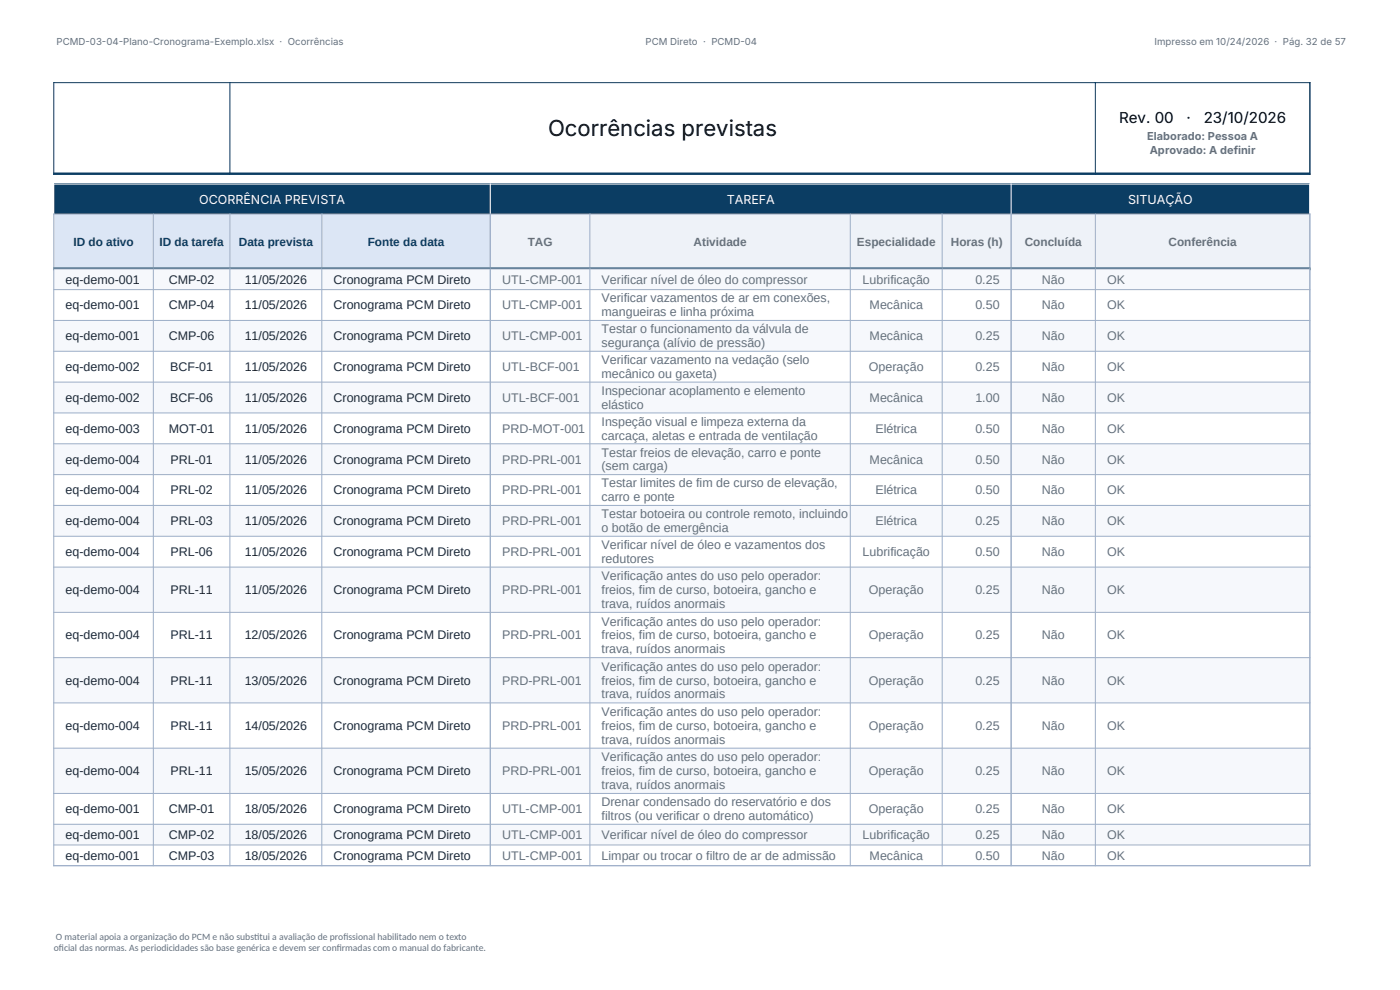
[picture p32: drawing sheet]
<svg xmlns="http://www.w3.org/2000/svg" width="297mm" height="210mm" viewBox="0 0 297 210" stroke-linecap="round" stroke-linejoin="round" font-family="sans-serif">
<defs><g id="words">
<text font-size="4.7" x="116.3" y="28.9">Ocorrências previstas</text>
<g font-size="3.2">
<text x="237.4" y="26.1">Rev. 00</text>
<text x="251.7" y="26.1">·</text>
<text x="255.4" y="26.1">23/10/2026</text>
</g>
<g font-size="2.6" fill="#fff">
<text x="42.3" y="43.2">OCORRÊNCIA PREVISTA</text>
<text x="154.2" y="43.2">TAREFA</text>
<text x="239.3" y="43.2">SITUAÇÃO</text>
</g>
<g font-size="2.6" fill="#1f2937">
<text x="13.9" y="60.2">eq-demo-001</text>
<text x="13.9" y="65.6">eq-demo-001</text>
<text x="35.8" y="60.2">CMP-02</text>
<text x="35.8" y="65.6">CMP-04</text>
<text x="51.9" y="60.2">11/05/2026</text>
<text x="51.9" y="65.6">11/05/2026</text>
<text x="70.8" y="60.2">Cronograma PCM Direto</text>
<text x="70.8" y="65.6">Cronograma PCM Direto</text>
<text x="13.9" y="72.2">eq-demo-001</text>
<text x="35.8" y="72.2">CMP-06</text>
<text x="51.9" y="72.2">11/05/2026</text>
<text x="70.8" y="72.2">Cronograma PCM Direto</text>
<text x="13.9" y="78.7">eq-demo-002</text>
<text x="36.1" y="78.7">BCF-01</text>
<text x="51.9" y="78.7">11/05/2026</text>
<text x="70.8" y="78.7">Cronograma PCM Direto</text>
<text x="13.9" y="85.2">eq-demo-002</text>
<text x="36.1" y="85.2">BCF-06</text>
<text x="51.9" y="85.2">11/05/2026</text>
<text x="70.8" y="85.2">Cronograma PCM Direto</text>
<text x="13.9" y="91.8">eq-demo-003</text>
<text x="35.8" y="91.8">MOT-01</text>
<text x="51.9" y="91.8">11/05/2026</text>
<text x="70.8" y="91.8">Cronograma PCM Direto</text>
<text x="13.9" y="98.3">eq-demo-004</text>
<text x="36.2" y="98.3">PRL-01</text>
<text x="51.9" y="98.3">11/05/2026</text>
<text x="70.8" y="98.3">Cronograma PCM Direto</text>
<text x="13.9" y="104.9">eq-demo-004</text>
<text x="36.2" y="104.9">PRL-02</text>
<text x="51.9" y="104.9">11/05/2026</text>
<text x="70.8" y="104.9">Cronograma PCM Direto</text>
<text x="13.9" y="111.4">eq-demo-004</text>
<text x="36.2" y="111.4">PRL-03</text>
<text x="51.9" y="111.4">11/05/2026</text>
<text x="70.8" y="111.4">Cronograma PCM Direto</text>
<text x="13.9" y="118">eq-demo-004</text>
<text x="36.2" y="118">PRL-06</text>
<text x="51.9" y="118">11/05/2026</text>
<text x="70.8" y="118">Cronograma PCM Direto</text>
<text x="13.9" y="126">eq-demo-004</text>
<text x="36.2" y="126">PRL-11</text>
<text x="51.9" y="126">11/05/2026</text>
<text x="70.8" y="126">Cronograma PCM Direto</text>
<text x="13.9" y="135.6">eq-demo-004</text>
<text x="36.2" y="135.6">PRL-11</text>
<text x="51.9" y="135.6">12/05/2026</text>
<text x="70.8" y="135.6">Cronograma PCM Direto</text>
<text x="13.9" y="145.2">eq-demo-004</text>
<text x="36.2" y="145.2">PRL-11</text>
<text x="51.9" y="145.2">13/05/2026</text>
<text x="70.8" y="145.2">Cronograma PCM Direto</text>
<text x="13.9" y="154.8">eq-demo-004</text>
<text x="36.2" y="154.8">PRL-11</text>
<text x="51.9" y="154.8">14/05/2026</text>
<text x="70.8" y="154.8">Cronograma PCM Direto</text>
<text x="13.9" y="164.4">eq-demo-004</text>
<text x="36.2" y="164.4">PRL-11</text>
<text x="51.9" y="164.4">15/05/2026</text>
<text x="70.8" y="164.4">Cronograma PCM Direto</text>
<text x="13.9" y="172.5">eq-demo-001</text>
<text x="35.8" y="172.5">CMP-01</text>
<text x="51.9" y="172.5">18/05/2026</text>
<text x="70.8" y="172.5">Cronograma PCM Direto</text>
<text x="13.9" y="178">eq-demo-001</text>
<text x="35.8" y="178">CMP-02</text>
<text x="51.9" y="178">18/05/2026</text>
<text x="70.8" y="178">Cronograma PCM Direto</text>
<text x="13.9" y="182.4">eq-demo-001</text>
<text x="35.8" y="182.4">CMP-03</text>
<text x="51.9" y="182.4">18/05/2026</text>
<text x="70.8" y="182.4">Cronograma PCM Direto</text>
</g>
<g font-size="2.6" fill="#64717d">
<text x="106.5" y="60.2">UTL-CMP-001</text>
<text x="106.5" y="65.6">UTL-CMP-001</text>
<text x="127.6" y="60.2">Verificar nível de óleo do compressor</text>
<text x="127.6" y="64.2">Verificar vazamentos de ar em conexões,</text>
<text x="183" y="60.2">Lubrificação</text>
<text x="184.5" y="65.6">Mecânica</text>
<text x="206.9" y="60.2">0.25</text>
<text x="206.9" y="65.6">0.50</text>
<text x="221" y="60.2">Não</text>
<text x="221" y="65.6">Não</text>
<text x="234.9" y="60.2">OK</text>
<text x="234.9" y="65.6">OK</text>
<text x="127.6" y="67.1">mangueiras e linha próxima</text>
<text x="127.6" y="70.7">Testar o funcionamento da válvula de</text>
<text x="106.5" y="72.2">UTL-CMP-001</text>
<text x="127.6" y="73.6">segurança (alívio de pressão)</text>
<text x="127.6" y="77.2">Verificar vazamento na vedação (selo</text>
<text x="184.5" y="72.2">Mecânica</text>
<text x="206.9" y="72.2">0.25</text>
<text x="221" y="72.2">Não</text>
<text x="234.9" y="72.2">OK</text>
<text x="106.5" y="78.7">UTL-BCF-001</text>
<text x="127.6" y="80.2">mecânico ou gaxeta)</text>
<text x="127.6" y="83.8">Inspecionar acoplamento e elemento</text>
<text x="184.3" y="78.7">Operação</text>
<text x="206.9" y="78.7">0.25</text>
<text x="221" y="78.7">Não</text>
<text x="234.9" y="78.7">OK</text>
<text x="106.5" y="85.2">UTL-BCF-001</text>
<text x="127.6" y="86.7">elástico</text>
<text x="184.5" y="85.2">Mecânica</text>
<text x="206.9" y="85.2">1.00</text>
<text x="221" y="85.2">Não</text>
<text x="234.9" y="85.2">OK</text>
<text x="106.5" y="91.8">PRD-MOT-001</text>
<text x="127.6" y="90.3">Inspeção visual e limpeza externa da</text>
<text x="127.6" y="93.3">carcaça, aletas e entrada de ventilação</text>
<text x="185.7" y="91.8">Elétrica</text>
<text x="206.9" y="91.8">0.50</text>
<text x="221" y="91.8">Não</text>
<text x="234.9" y="91.8">OK</text>
<text x="106.5" y="98.3">PRD-PRL-001</text>
<text x="127.6" y="96.9">Testar freios de elevação, carro e ponte</text>
<text x="127.6" y="99.8">(sem carga)</text>
<text x="184.5" y="98.3">Mecânica</text>
<text x="206.9" y="98.3">0.50</text>
<text x="221" y="98.3">Não</text>
<text x="234.9" y="98.3">OK</text>
<text x="106.5" y="104.9">PRD-PRL-001</text>
<text x="127.6" y="103.4">Testar limites de fim de curso de elevação,</text>
<text x="127.6" y="106.3">carro e ponte</text>
<text x="185.7" y="104.9">Elétrica</text>
<text x="206.9" y="104.9">0.50</text>
<text x="221" y="104.9">Não</text>
<text x="234.9" y="104.9">OK</text>
<text x="106.5" y="111.4">PRD-PRL-001</text>
<text x="127.6" y="109.9">Testar botoeira ou controle remoto, incluindo</text>
<text x="127.6" y="112.9">o botão de emergência</text>
<text x="185.7" y="111.4">Elétrica</text>
<text x="206.9" y="111.4">0.25</text>
<text x="221" y="111.4">Não</text>
<text x="234.9" y="111.4">OK</text>
<text x="106.5" y="118">PRD-PRL-001</text>
<text x="127.6" y="116.5">Verificar nível de óleo e vazamentos dos</text>
<text x="127.6" y="119.4">redutores</text>
<text x="183" y="118">Lubrificação</text>
<text x="206.9" y="118">0.50</text>
<text x="221" y="118">Não</text>
<text x="234.9" y="118">OK</text>
<text x="127.6" y="123.1">Verificação antes do uso pelo operador:</text>
<text x="106.5" y="126">PRD-PRL-001</text>
<text x="127.6" y="126">freios, fim de curso, botoeira, gancho e</text>
<text x="127.6" y="128.9">trava, ruídos anormais</text>
<text x="184.3" y="126">Operação</text>
<text x="206.9" y="126">0.25</text>
<text x="221" y="126">Não</text>
<text x="234.9" y="126">OK</text>
<text x="106.5" y="135.6">PRD-PRL-001</text>
<text x="127.6" y="132.7">Verificação antes do uso pelo operador:</text>
<text x="127.6" y="135.6">freios, fim de curso, botoeira, gancho e</text>
<text x="184.3" y="135.6">Operação</text>
<text x="206.9" y="135.6">0.25</text>
<text x="221" y="135.6">Não</text>
<text x="234.9" y="135.6">OK</text>
<text x="127.6" y="138.6">trava, ruídos anormais</text>
<text x="127.6" y="142.3">Verificação antes do uso pelo operador:</text>
<text x="106.5" y="145.2">PRD-PRL-001</text>
<text x="127.6" y="145.2">freios, fim de curso, botoeira, gancho e</text>
<text x="127.6" y="148.2">trava, ruídos anormais</text>
<text x="184.3" y="145.2">Operação</text>
<text x="206.9" y="145.2">0.25</text>
<text x="221" y="145.2">Não</text>
<text x="234.9" y="145.2">OK</text>
<text x="106.5" y="154.8">PRD-PRL-001</text>
<text x="127.6" y="151.9">Verificação antes do uso pelo operador:</text>
<text x="127.6" y="154.8">freios, fim de curso, botoeira, gancho e</text>
<text x="184.3" y="154.8">Operação</text>
<text x="206.9" y="154.8">0.25</text>
<text x="221" y="154.8">Não</text>
<text x="234.9" y="154.8">OK</text>
<text x="127.6" y="157.8">trava, ruídos anormais</text>
<text x="127.6" y="161.5">Verificação antes do uso pelo operador:</text>
<text x="106.5" y="164.4">PRD-PRL-001</text>
<text x="127.6" y="164.4">freios, fim de curso, botoeira, gancho e</text>
<text x="127.6" y="167.4">trava, ruídos anormais</text>
<text x="184.3" y="164.4">Operação</text>
<text x="206.9" y="164.4">0.25</text>
<text x="221" y="164.4">Não</text>
<text x="234.9" y="164.4">OK</text>
<text x="106.5" y="172.5">UTL-CMP-001</text>
<text x="127.6" y="171">Drenar condensado do reservatório e dos</text>
<text x="127.6" y="174">filtros (ou verificar o dreno automático)</text>
<text x="184.3" y="172.5">Operação</text>
<text x="206.9" y="172.5">0.25</text>
<text x="221" y="172.5">Não</text>
<text x="234.9" y="172.5">OK</text>
<text x="106.5" y="178">UTL-CMP-001</text>
<text x="127.6" y="178">Verificar nível de óleo do compressor</text>
<text x="183" y="178">Lubrificação</text>
<text x="206.9" y="178">0.25</text>
<text x="221" y="178">Não</text>
<text x="234.9" y="178">OK</text>
<text x="106.5" y="182.4">UTL-CMP-001</text>
<text x="127.6" y="182.4">Limpar ou trocar o filtro de ar de admissão</text>
<text x="184.5" y="182.4">Mecânica</text>
<text x="206.9" y="182.4">0.50</text>
<text x="221" y="182.4">Não</text>
<text x="234.9" y="182.4">OK</text>
</g>
<g font-size="2.5" fill="#0b3d63">
<text x="15.6" y="52.1">ID do ativo</text>
<text x="33.8" y="52.1">ID da tarefa</text>
<text x="50.7" y="52.1">Data prevista</text>
<text x="78" y="52.1">Fonte da data</text>
</g>
<g font-size="2.5" fill="#64717d">
<text x="112" y="52.1">TAG</text>
<text x="147.1" y="52.1">Atividade</text>
<text x="181.8" y="52.1">Especialidade</text>
<text x="201.7" y="52.1">Horas (h)</text>
<text x="217.4" y="52.1">Concluída</text>
<text x="247.9" y="52.1">Conferência</text>
</g>
<g font-size="2.3" fill="#64717d">
<text x="243.4" y="29.8">Elaborado: Pessoa A</text>
<text x="243.9" y="32.6">Aprovado: A definir</text>
</g>
<g font-size="2" fill="#64717d">
<text x="12" y="9.6">PCMD-03-04-Plano-Cronograma-Exemplo.xlsx · Ocorrências</text>
<text x="136.9" y="9.6">PCM Direto · PCMD-04</text>
<text x="244.9" y="9.6">Impresso em 10/24/2026 · Pág. 32 de 57</text>
<text x="11.4" y="201.8">of</text>
<text x="11.9" y="199.3">O material apoia a organização do PCM e não subst</text>
<text x="12.5" y="201.8">icial das normas. As periodicidades são base genérica e devem ser conf</text>
<text x="53.9" y="199.3">itui a avaliação de prof</text>
<text x="71.4" y="201.8">irmadas com o manual do fabricante.</text>
<text x="72.8" y="199.3">issional habilitado nem o texto</text>
</g>
</g></defs>
<path d="M11.4 39h266.5v6.4h-266.5z" fill-rule="evenodd" fill="#0b3d63"/>
<path d="M11.4 45.4h92.6v11.6h-92.6z" fill-rule="evenodd" fill="#dce6f5"/>
<path d="M104 45.4h173.9v11.6h-173.9z" fill-rule="evenodd" fill="#eef2f8"/>
<path d="M11.3 17.5h266.7M11.4 17.4v19.7M48.8 17.4v19.7M232.4 17.4v19.7M277.9 17.4v19.7" fill="none" stroke="#0b3d63" stroke-width=".22"/>
<path d="M11.3 36.9h266.7M11.3 57h266.7" fill="none" stroke="#0b3d63" stroke-width=".51"/>
<path d="M11.3 39h266.7M11.4 38.9v6.6M104 38.9v6.6M214.5 38.9v6.6M277.9 38.9v6.6" fill="none" stroke="#fff" stroke-width=".22"/>
<path d="M11.3 45.4h266.7M11.4 45.3v12M32.5 45.3v12M48.8 45.3v12M68.3 45.3v12M104 45.3v12M125.1 45.3v12M180.4 45.3v12M199.9 45.3v12M214.5 45.3v12M232.4 45.3v12M277.9 45.3v12" fill="none" stroke="#9fb0c9" stroke-width=".22"/>
<g fill="#f6f8fc">
<path d="M11.4 57h266.5v4.4h-266.5z" fill-rule="evenodd"/>
<path d="M11.4 68h266.5v6.5h-266.5z" fill-rule="evenodd"/>
<path d="M11.4 81h266.5v6.6h-266.5z" fill-rule="evenodd"/>
<path d="M11.4 94.1h266.5v6.6h-266.5z" fill-rule="evenodd"/>
<path d="M11.4 107.2h266.5v6.5h-266.5z" fill-rule="evenodd"/>
<path d="M11.4 120.3h266.5v9.6h-266.5z" fill-rule="evenodd"/>
<path d="M11.4 139.5h266.5v9.6h-266.5z" fill-rule="evenodd"/>
<path d="M11.4 158.7h266.5v9.6h-266.5z" fill-rule="evenodd"/>
<path d="M11.4 174.8h266.5v4.4h-266.5z" fill-rule="evenodd"/>
</g>
<g fill="none" stroke="#9fb0c9" stroke-width=".22">
<path d="M11.3 57h266.7M11.4 56.9v126.8M32.5 56.9v126.8M48.8 56.9v126.8M68.3 56.9v126.8M104 56.9v126.8M125.1 56.9v126.8M180.4 56.9v126.8M199.9 56.9v126.8M214.5 56.9v126.8M232.4 56.9v126.8M277.9 56.9v126.8"/>
<path d="M11.3 61.4h266.7M11.3 68h266.7M11.3 74.5h266.7M11.3 81.1h266.7M11.3 87.6h266.7M11.3 94.1h266.7M11.3 100.7h266.7M11.3 107.2h266.7M11.3 113.8h266.7M11.3 120.3h266.7M11.3 129.9h266.7M11.3 139.5h266.7"/>
<path d="M11.3 149.1h266.7M11.3 158.7h266.7M11.3 168.3h266.7M11.3 174.9h266.7M11.3 179.2h266.7M11.3 183.6h266.7"/>
</g>
<use href="#words"/>
</svg>
